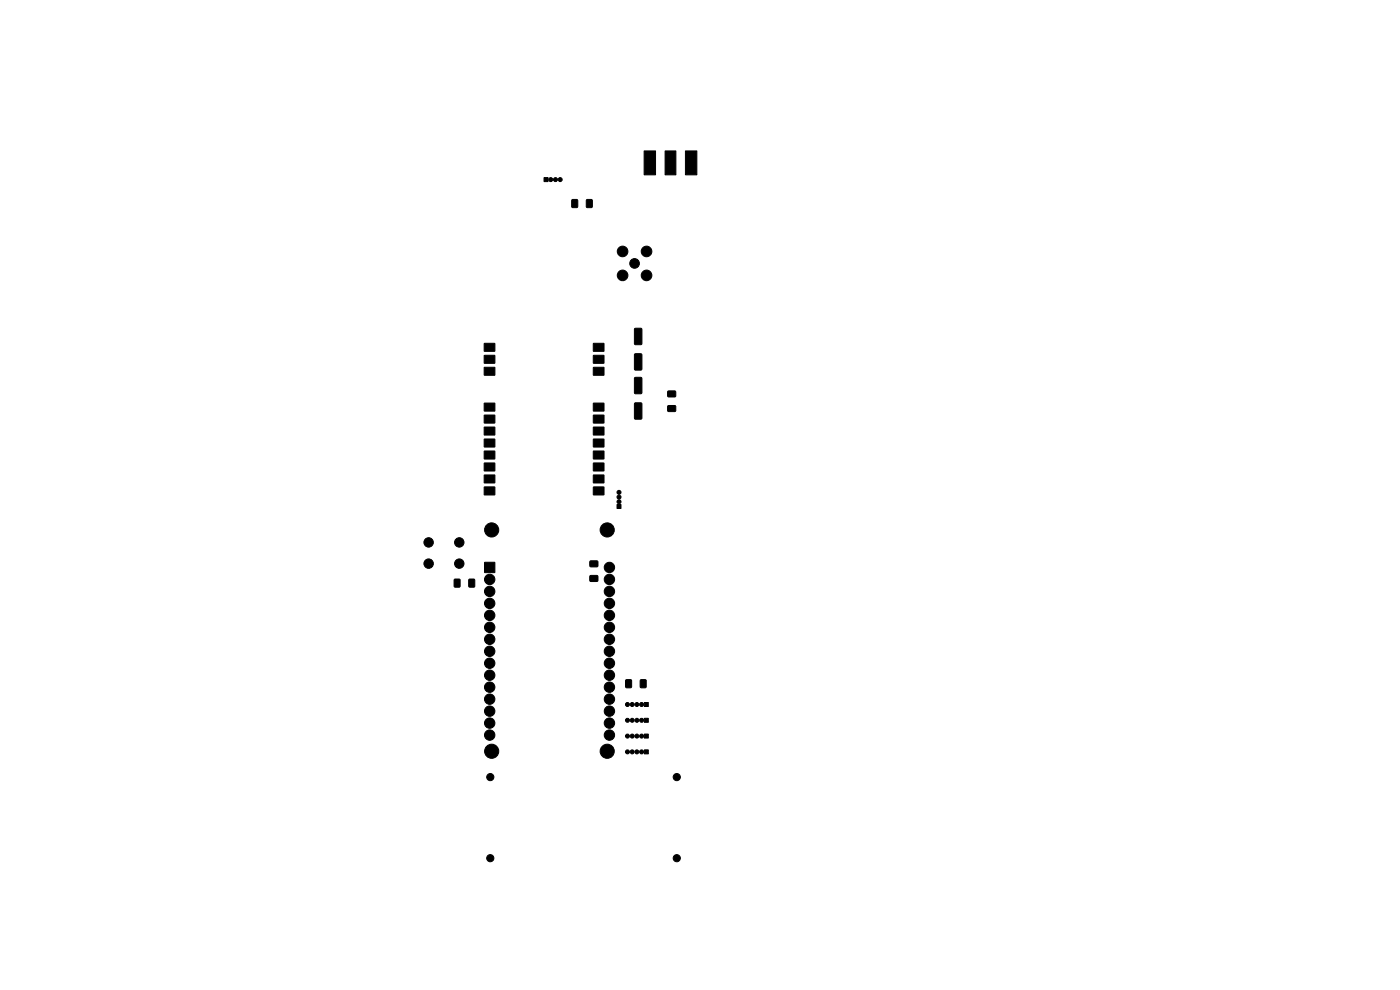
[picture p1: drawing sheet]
<svg xmlns="http://www.w3.org/2000/svg" width="297mm" height="210mm" viewBox="0 0 297 210" stroke-linecap="round" stroke-linejoin="round" font-family="sans-serif">
<g fill="#000" stroke="#000" stroke-width=".21">
<path d="M115.4 37.7h.9v.8h-.9zM136.6 32h2.5v5.1h-2.5zM141.1 32h2.3v5.1h-2.3zM145.4 32h2.4v5.1h-2.4zM121.3 42.4h1.2v1.6h-1.2zM124.4 42.4h1.2v1.6h-1.2zM102.7 72.9h2.3v1.6h-2.3zM102.7 75.4h2.3v1.6h-2.3zM102.7 77.9h2.3v1.7h-2.3zM125.9 77.9h2.2v1.7h-2.2zM125.9 75.4h2.2v1.6h-2.2zM125.9 72.9h2.2v1.6h-2.2z"/>
<path d="M134.7 69.7l1.2-.1 .3 .2v3.1l-.2 .2h-1.2l-.2-.1zM134.7 75.1l1.2-.1 .3 .2v3.1l-.2 .2h-1.2l-.2-.1zM102.7 85.5h2.3v1.7h-2.3zM102.7 88.1h2.3v1.6h-2.3zM102.7 90.6h2.3v1.7h-2.3zM102.7 93.2h2.3v1.6h-2.3zM102.7 95.7h2.3v1.6h-2.3zM102.7 98.2h2.3v1.7h-2.3zM125.9 98.2h2.2v1.7h-2.2zM125.9 95.7h2.2v1.6h-2.2zM125.9 93.2h2.2v1.6h-2.2zM125.9 90.6h2.2v1.7h-2.2z"/>
<path d="M125.9 88.1h2.2v1.6h-2.2zM125.9 85.5h2.2v1.7h-2.2zM134.7 85.5l1.2-.1 .3 .2v3.1l-.2 .2h-1.2l-.2-.1zM134.7 80.1l1.2-.1 .3 .2v3.1l-.2 .2h-1.2l-.2-.1zM141.7 83h1.6v1.1h-1.6zM141.7 86.1h1.6v1.1h-1.6zM102.8 119.3h2.2v2.1h-2.2zM102.7 100.8h2.3v1.6h-2.3zM102.7 103.3h2.3v1.7h-2.3zM125.2 119h1.6v1.2h-1.6zM125.9 103.3h2.2v1.7h-2.2zM125.9 100.8h2.2v1.6h-2.2z"/>
<path d="M130.9 107h.8v.9h-.8zM96.4 122.9h1.2v1.6h-1.2zM99.5 122.9h1.2v1.6h-1.2zM125.2 122.1h1.6v1.2h-1.6zM132.8 144.2h1.1v1.6h-1.1zM136.7 149h.8v.9h-.8zM136.7 152.4h.8v.8h-.8zM136.7 159.1h.8v.8h-.8zM136.7 155.7h.8v.9h-.8zM135.9 144.2h1.1v1.6h-1.1z"/>
<circle cx="116.8" cy="38.1" r=".42"/>
<circle cx="117.8" cy="38.1" r=".42"/>
<circle cx="118.8" cy="38.1" r=".42"/>
<circle cx="132.1" cy="53.3" r="1.12"/>
<circle cx="132.1" cy="58.4" r="1.12"/>
<circle cx="134.6" cy="55.9" r="1.02"/>
<circle cx="137.2" cy="53.3" r="1.12"/>
<circle cx="137.2" cy="58.4" r="1.12"/>
<circle cx="90.9" cy="115.1" r="1"/>
<circle cx="90.9" cy="119.6" r="1"/>
<circle cx="97.4" cy="115.1" r="1"/>
<circle cx="97.4" cy="119.6" r="1"/>
<circle cx="104.3" cy="112.4" r="1.5"/>
<circle cx="128.8" cy="112.4" r="1.5"/>
<circle cx="131.3" cy="104.4" r=".42"/>
<circle cx="131.3" cy="105.4" r=".42"/>
<circle cx="131.3" cy="106.4" r=".42"/>
<circle cx="103.9" cy="128" r="1.1"/>
<circle cx="103.9" cy="130.5" r="1.1"/>
<circle cx="103.9" cy="135.6" r="1.1"/>
<circle cx="103.9" cy="138.2" r="1.1"/>
<circle cx="103.9" cy="133.1" r="1.1"/>
<circle cx="103.9" cy="125.5" r="1.1"/>
<circle cx="103.9" cy="122.9" r="1.1"/>
<circle cx="129.3" cy="133.1" r="1.1"/>
<circle cx="129.3" cy="138.2" r="1.1"/>
<circle cx="129.3" cy="135.6" r="1.1"/>
<circle cx="129.3" cy="128" r="1.1"/>
<circle cx="129.3" cy="130.5" r="1.1"/>
<circle cx="129.3" cy="125.5" r="1.1"/>
<circle cx="129.3" cy="122.9" r="1.1"/>
<circle cx="129.3" cy="120.4" r="1.1"/>
<circle cx="103.9" cy="150.9" r="1.1"/>
<circle cx="103.9" cy="140.7" r="1.1"/>
<circle cx="103.9" cy="148.3" r="1.1"/>
<circle cx="103.9" cy="155.9" r="1.1"/>
<circle cx="103.9" cy="143.2" r="1.1"/>
<circle cx="103.9" cy="145.8" r="1.1"/>
<circle cx="103.9" cy="153.4" r="1.1"/>
<circle cx="104.3" cy="159.4" r="1.5"/>
<circle cx="128.8" cy="159.4" r="1.5"/>
<circle cx="129.3" cy="145.8" r="1.1"/>
<circle cx="129.3" cy="143.2" r="1.1"/>
<circle cx="129.3" cy="140.7" r="1.1"/>
<circle cx="129.3" cy="155.9" r="1.1"/>
<circle cx="129.3" cy="153.4" r="1.1"/>
<circle cx="129.3" cy="150.9" r="1.1"/>
<circle cx="129.3" cy="148.3" r="1.1"/>
<circle cx="133.1" cy="159.5" r=".42"/>
<circle cx="133.1" cy="156.1" r=".42"/>
<circle cx="133.1" cy="149.4" r=".42"/>
<circle cx="133.1" cy="152.8" r=".42"/>
<circle cx="134.1" cy="159.5" r=".42"/>
<circle cx="134.1" cy="156.1" r=".42"/>
<circle cx="134.1" cy="149.4" r=".42"/>
<circle cx="134.1" cy="152.8" r=".42"/>
<circle cx="135.1" cy="159.5" r=".42"/>
<circle cx="135.1" cy="156.1" r=".42"/>
<circle cx="135.1" cy="149.4" r=".42"/>
<circle cx="135.1" cy="152.8" r=".42"/>
<circle cx="136.1" cy="159.5" r=".42"/>
<circle cx="136.1" cy="156.1" r=".42"/>
<circle cx="136.1" cy="149.4" r=".42"/>
<circle cx="136.1" cy="152.8" r=".42"/>
<circle cx="104" cy="164.8" r=".76"/>
<circle cx="143.6" cy="164.8" r=".76"/>
<circle cx="104" cy="182" r=".76"/>
<circle cx="143.6" cy="182" r=".76"/>
</g>
</svg>
